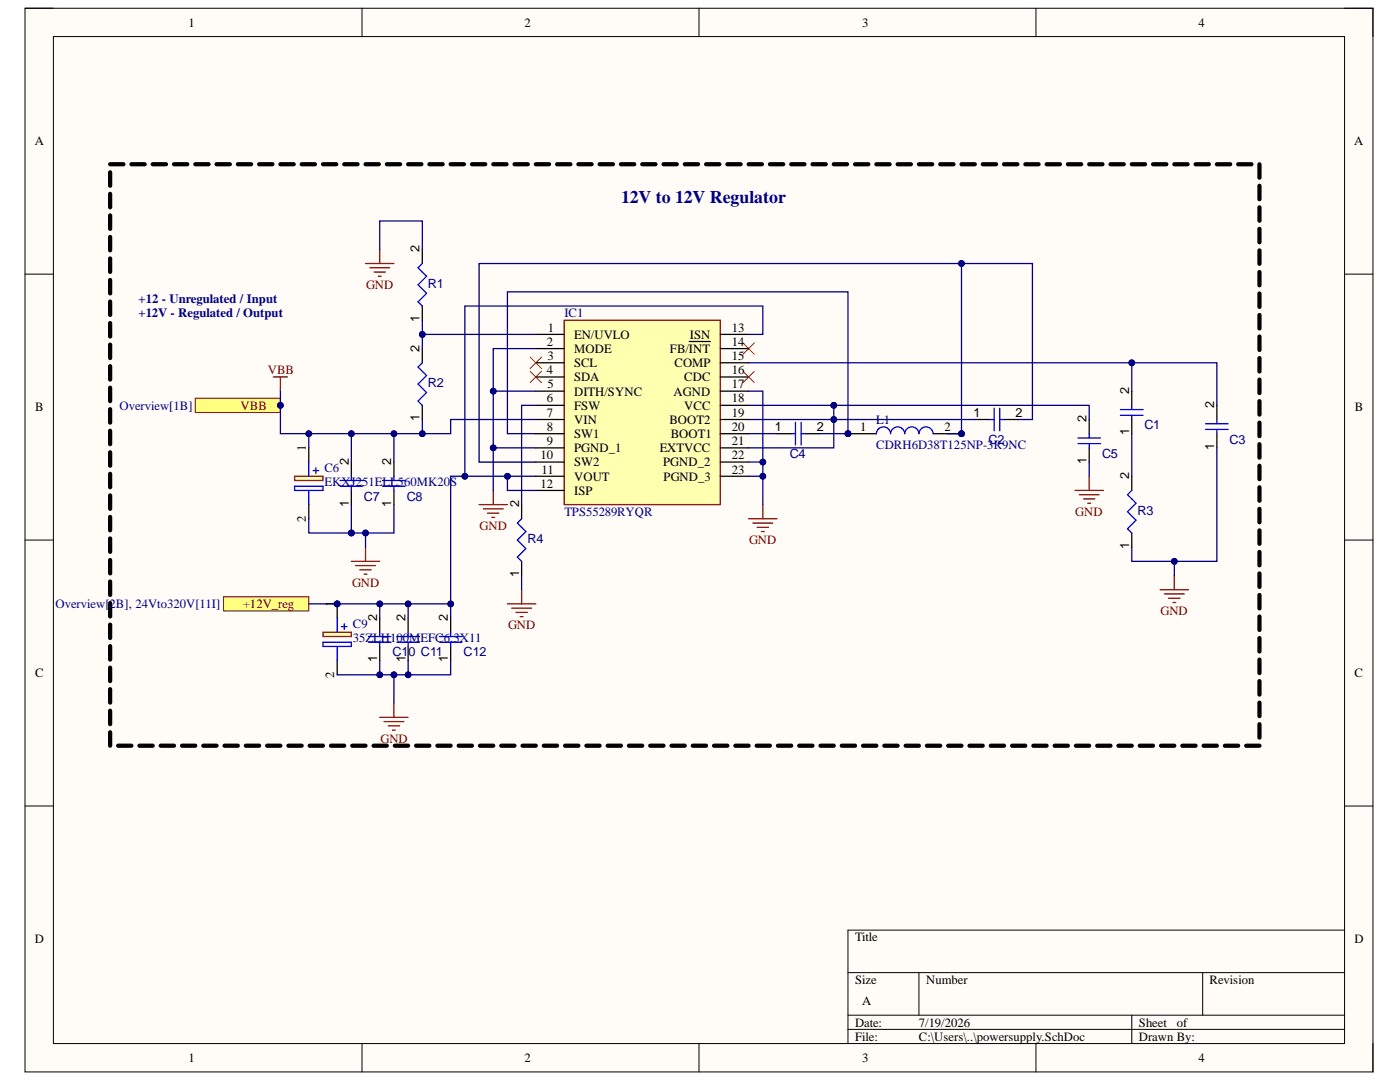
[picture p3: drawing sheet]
<svg xmlns="http://www.w3.org/2000/svg" width="279mm" height="216mm" viewBox="0 0 279 216" stroke-linecap="round" stroke-linejoin="round" font-family="sans-serif">
<defs><g id="words">
<text font-size="3.5" fill="#000080" x="124" y="40.5">12V to 12V Regulator</text>
<g font-size="2.5">
<text x="37.6" y="5.3">1</text>
<text x="104.7" y="5.3">2</text>
<text x="172.1" y="5.3">3</text>
<text x="239.2" y="5.3">4</text>
<text x="6.9" y="29">A</text>
<text x="270.2" y="29">A</text>
<text x="83.7" y="50.3" transform="rotate(-90 83.7 50.3)">2</text>
<text x="83.7" y="64.2" transform="rotate(-90 83.7 64.2)">1</text>
<text x="83.7" y="70.1" transform="rotate(-90 83.7 70.1)">2</text>
<text x="109.2" y="69">2</text>
<text x="109.2" y="71.8">3</text>
<text x="109.3" y="66.2">1</text>
<text x="114.6" y="67.6">EN/UVLO</text>
<text x="114.6" y="70.4">MODE</text>
<text x="133.7" y="70.4">FB/INT</text>
<text x="137.7" y="67.6">ISN</text>
<text x="146" y="66.2">13</text>
<text x="146" y="69">14</text>
<text x="146" y="71.8">15</text>
<text x="109.2" y="74.6">4</text>
<text x="109.2" y="77.5">5</text>
<text x="114.6" y="73.3">SCL</text>
<text x="114.6" y="76.1">SDA</text>
<text x="134.6" y="73.3">COMP</text>
<text x="136.6" y="76.1">CDC</text>
<text x="146" y="74.6">16</text>
<text x="146" y="77.5">17</text>
<text x="7" y="82.1">B</text>
<text x="109.2" y="80.3">6</text>
<text x="109.2" y="83.2">7</text>
<text x="114.6" y="78.9">DITH/SYNC</text>
<text x="114.6" y="81.7">FSW</text>
<text x="134.4" y="78.9">AGND</text>
<text x="136.6" y="81.7">VCC</text>
<text x="146" y="80.3">18</text>
<text x="146" y="83.2">19</text>
<text x="194.3" y="83.2">1</text>
<text x="202.7" y="83.2">2</text>
<text x="225.3" y="78.6" transform="rotate(-90 225.3 78.6)">2</text>
<text x="242.3" y="81.5" transform="rotate(-90 242.3 81.5)">2</text>
<text x="270.4" y="82.1">B</text>
<text x="61" y="89.9" transform="rotate(-90 61 89.9)">1</text>
<text x="83.7" y="84.1" transform="rotate(-90 83.7 84.1)">1</text>
<text x="109.2" y="86">8</text>
<text x="109.2" y="88.8">9</text>
<text x="114.6" y="84.6">VIN</text>
<text x="114.6" y="87.4">SW1</text>
<text x="133.6" y="84.6">BOOT2</text>
<text x="133.9" y="87.4">BOOT1</text>
<text x="146" y="86">20</text>
<text x="146" y="88.8">21</text>
<text x="154.7" y="86">1</text>
<text x="163" y="86">2</text>
<text x="171.6" y="86">1</text>
<text x="188.5" y="86">2</text>
<text x="216.8" y="84.3" transform="rotate(-90 216.8 84.3)">2</text>
<text x="225.3" y="86.9" transform="rotate(-90 225.3 86.9)">1</text>
<text x="242.3" y="89.8" transform="rotate(-90 242.3 89.8)">1</text>
<text x="69.6" y="92.8" transform="rotate(-90 69.6 92.8)">2</text>
<text x="78" y="92.8" transform="rotate(-90 78 92.8)">2</text>
<text x="107.9" y="91.6">10</text>
<text x="108.1" y="94.5">11</text>
<text x="114.6" y="90.3">PGND_1</text>
<text x="114.6" y="93.1">SW2</text>
<text x="114.6" y="95.9">VOUT</text>
<text x="131.7" y="90.3">EXTVCC</text>
<text x="132.3" y="93.1">PGND_2</text>
<text x="132.4" y="95.9">PGND_3</text>
<text x="146" y="91.6">22</text>
<text x="146" y="94.5">23</text>
<text x="216.8" y="92.5" transform="rotate(-90 216.8 92.5)">1</text>
<text x="225.3" y="95.6" transform="rotate(-90 225.3 95.6)">2</text>
<text x="69.6" y="101.1" transform="rotate(-90 69.6 101.1)">1</text>
<text x="78" y="101.1" transform="rotate(-90 78 101.1)">1</text>
<text x="103.6" y="101.2" transform="rotate(-90 103.6 101.2)">2</text>
<text x="107.9" y="97.3">12</text>
<text x="114.6" y="98.7">ISP</text>
<text x="61" y="104.1" transform="rotate(-90 61 104.1)">2</text>
<text x="225.3" y="109.5" transform="rotate(-90 225.3 109.5)">1</text>
<text x="103.6" y="115.2" transform="rotate(-90 103.6 115.2)">1</text>
<text x="66.7" y="121" transform="rotate(-90 66.7 121)">1</text>
<text x="75.3" y="123.9" transform="rotate(-90 75.3 123.9)">2</text>
<text x="80.9" y="123.9" transform="rotate(-90 80.9 123.9)">2</text>
<text x="89.4" y="123.9" transform="rotate(-90 89.4 123.9)">2</text>
<text x="7" y="135.1">C</text>
<text x="66.7" y="135.2" transform="rotate(-90 66.7 135.2)">2</text>
<text x="75.3" y="132.2" transform="rotate(-90 75.3 132.2)">1</text>
<text x="80.9" y="132.2" transform="rotate(-90 80.9 132.2)">1</text>
<text x="89.4" y="132.2" transform="rotate(-90 89.4 132.2)">1</text>
<text x="270.3" y="135.1">C</text>
<text x="6.9" y="188.2">D</text>
<text x="170.6" y="187.9">Title</text>
<text x="270.3" y="188.2">D</text>
<text x="170.6" y="196.3">Size</text>
<text x="184.8" y="196.3">Number</text>
<text x="241.4" y="196.3">Revision</text>
<text x="172.1" y="200.6">A</text>
<text x="170.6" y="204.9">Date:</text>
<text x="170.6" y="207.6">File:</text>
<text x="183.4" y="204.9">7/19/2026</text>
<text x="183.4" y="207.6">C:\Users\..\powersupply.SchDoc</text>
<text x="227.3" y="204.9">Sheet</text>
<text x="227.3" y="207.6">Drawn By:</text>
<text x="234.9" y="204.9">of</text>
<text x="37.6" y="211.9">1</text>
<text x="104.7" y="211.9">2</text>
<text x="172.1" y="211.9">3</text>
<text x="239.2" y="211.9">4</text>
</g>
<g font-size="2.5" fill="#800000">
<text x="73.1" y="57.6">GND</text>
<text x="53.4" y="74.6">VBB</text>
<text x="48" y="81.7">VBB</text>
<text x="95.7" y="105.8">GND</text>
<text x="214.6" y="102.9">GND</text>
<text x="149.5" y="108.6">GND</text>
<text x="70.3" y="117.1">GND</text>
<text x="48.5" y="121.4">+12V_reg</text>
<text x="101.4" y="125.6">GND</text>
<text x="231.6" y="122.8">GND</text>
<text x="75.9" y="148.2">GND</text>
</g>
<g font-size="2.5" fill="#000080">
<text x="85.4" y="57.4">R1</text>
<text x="27.6" y="60.5">+12 - Unregulated / Input</text>
<text x="27.6" y="63.3">+12V - Regulated / Output</text>
<text x="112.6" y="63.3">IC1</text>
<text x="85.4" y="77.2">R2</text>
<text x="23.8" y="81.7">Overview[1B]</text>
<text x="174.9" y="84.6">L1</text>
<text x="174.9" y="89.7">CDRH6D38T125NP-3R9NC</text>
<text x="197.3" y="88.6">C2</text>
<text x="228.4" y="85.7">C1</text>
<text x="245.4" y="88.6">C3</text>
<text x="64.8" y="94.1">C6</text>
<text x="157.6" y="91.4">C4</text>
<text x="219.9" y="91.4">C5</text>
<text x="64.8" y="97">EKXJ251ELL560MK20S</text>
<text x="72.6" y="99.9">C7</text>
<text x="81.2" y="99.9">C8</text>
<text x="112.6" y="102.9">TPS55289RYQR</text>
<text x="227" y="102.7">R3</text>
<text x="105.3" y="108.3">R4</text>
<text x="11.1" y="121.4">Overview[2B], 24Vto320V[11I]</text>
<text x="70.4" y="125.3">C9</text>
<text x="70.4" y="128.1">35ZLH100MEFC6.3X11</text>
<text x="78.3" y="131">C1</text>
<text x="81.5" y="131">0 C11</text>
<text x="92.5" y="131">C12</text>
</g>
</g></defs>
<path d="M5 1.6h269v212.3h-269z" fill-rule="evenodd" fill="#fffcf8"/>
<path d="M5 1.6h269v212.3h-269z" fill="none" stroke="#000" stroke-width=".2"/>
<path d="M10.7 7.3h257.6v200.9h-257.6z" fill-rule="evenodd" fill="#fffcf8"/>
<g fill="none" stroke="#000" stroke-width=".2">
<path d="M5 1.6h5.7M10.7 7.3h257.6v200.9h-257.6zM72.2 1.6v5.7M139.5 1.6v5.7M206.8 1.6v5.7M268.3 1.6h5.7v5.7M5 54.7h5.7M268.3 54.7h5.7M5 107.8h5.7M268.3 107.8h5.7M5 160.8h5.7M268.3 160.8h5.7"/>
<path d="M169.2 194.1h99.1M183.4 194.1v8.5M240 194.1v8.5M268.3 185.6h-99.1v22.6M72.2 208.2v5.7M139.5 208.2v5.7M169.2 202.6h99.1M169.2 205.4h99.1M206.8 208.2v5.7M225.9 202.6v5.6M274 208.2v5.7"/>
</g>
<g fill="none" stroke="#000" stroke-width=".25">
<path d="M84.3 49.8v2.8M84.3 61.1v2.8M84.3 69.6v2.8M225.9 78.1v2.8M70.1 92.2v2.8M70.1 97.9v2.8M78.6 92.2v2.8M78.6 97.9v2.8M84.3 80.9v2.8M155.1 86.5h2.8M160.7 86.5h2.9M194.7 83.7h2.8"/>
<path d="M200.4 83.7h2.8M217.4 83.7v2.8M217.4 89.4v2.8M225.9 83.7v2.8M225.9 95v2.9M242.9 80.9v2.8M242.9 86.5v2.9M104.1 100.7v2.8M104.1 112v2.8M225.9 106.3v2.9M75.8 123.3v2.9M75.8 129v2.8"/>
<path d="M81.4 123.3v2.9M81.4 129v2.8M89.9 123.3v2.9M89.9 129v2.8"/>
</g>
<g fill="none" stroke="#00f" stroke-width=".25">
<path d="M84.3 52.6l-.9 .8 1.7 1.7-1.7 1.7 1.7 1.7-1.7 1.7 .9 .9M84.3 72.4l-.9 .8 1.7 1.7-1.7 1.7 1.7 1.7-1.7 1.7 .9 .9M67.9 95.9h4.5M67.9 97h4.5M70.1 95v.9M70.1 97v.9M76.3 95.9h4.6M76.3 97h4.6M78.6 95v.9M78.6 97v.9M157.9 86.5h.9M158.8 84.3v4.5"/>
<path d="M159.9 84.3v4.5M159.9 86.5h.8M197.5 83.7h.9M198.4 81.5v4.5M199.5 81.5v4.5M199.5 83.7h.9M215.1 87.4h4.5M215.1 88.5h4.5M217.4 86.5v.9M217.4 88.5v.9M223.6 81.7h4.5M223.6 82.9h4.5"/>
<path d="M225.9 80.9v.8M225.9 82.9v.8M225.9 97.9l-.9 .8 1.7 1.7-1.7 1.7 1.7 1.7-1.7 1.7 .9 .8M240.6 84.6h4.5M240.6 85.7h4.5M242.9 83.7v.9M242.9 85.7v.8M104.1 103.5l-.8 .9 1.7 1.7-1.7 1.7 1.7 1.7-1.7 1.7 .8 .8M73.5 127h4.6M73.5 128.1h4.6M75.8 126.2v.8M75.8 128.1v.9"/>
<path d="M79.2 127h4.5M79.2 128.1h4.5M81.4 126.2v.8M81.4 128.1v.9M87.7 127h4.5M87.7 128.1h4.5M89.9 126.2v.8M89.9 128.1v.9"/>
</g>
<g fill="none" stroke="#800000" stroke-width=".25">
<path d="M73 52.6h5.6M73.8 53.4h4M74.7 54.3h2.2M75.5 55.1h.6M75.8 49.8v2.8M54.5 75.2h2.9M56 75.2v2.9M98.4 97.9v2.8M214.5 97.9h5.7M215.4 98.7h3.9M216.2 99.6h2.3M217.4 95v2.9"/>
<path d="M70.1 112h5.7M71 112.9h3.9M71.8 113.7h2.3M72.7 114.6h.5M73 109.2v2.8M95.6 100.7h5.7M96.5 101.5h3.9M97.3 102.4h2.3M98.2 103.2h.5M104.1 117.7v2.8M149.4 103.5h5.7M150.3 104.4h3.9"/>
<path d="M151.1 105.2h2.3M152 106.1h.5M152.2 100.7v2.8M217.1 100.4h.6M231.5 117.7h5.7M232.4 118.5h3.9M233.2 119.4h2.3M234.4 114.8v2.9M101.3 120.5h5.6M102.1 121.3h4M103 122.2h2.2M103.8 123h.6"/>
<path d="M234.1 120.2h.5M75.8 143.1h5.6M76.6 144h4M77.5 144.8h2.2M78.3 145.7h.6M78.6 140.3v2.8"/>
</g>
<path d="M105.8 71.3l2.3 2.2M105.8 74.1l2.3 2.2M108.1 71.3l-2.3 2.2M108.1 74.1l-2.3 2.2M148.3 74.1l2.2 2.2M148.3 68.4l2.2 2.3M150.5 74.1l-2.2 2.2M150.5 68.4l-2.2 2.3" fill="none" stroke="#f00" stroke-width=".2"/>
<g fill="none" stroke="#000" stroke-width=".85">
<path d="M22 34.4v2.7M22 38.7v2.7M22 32.8h2.6M26.2 32.8h2.7M30.5 32.8h2.6M34.7 32.8h2.7M39 32.8h2.6M43.2 32.8h2.7M47.5 32.8h2.6M51.7 32.8h2.7M56 32.8h2.6M60.2 32.8h2.7"/>
<path d="M64.5 32.8h2.6M68.7 32.8h2.7M73 32.8h2.6M77.2 32.8h2.7M81.4 32.8h2.7M85.7 32.8h2.7M89.9 32.8h2.7M94.2 32.8h2.6M98.4 32.8h2.7M102.7 32.8h2.6M106.9 32.8h2.7M111.2 32.8h2.6"/>
<path d="M115.4 32.8h2.7M119.7 32.8h2.6M123.9 32.8h2.7M128.2 32.8h2.6M132.4 32.8h2.7M136.7 32.8h2.6M140.9 32.8h2.7M145.2 32.8h2.6M149.4 32.8h2.7M153.7 32.8h2.6M157.9 32.8h2.7M162.2 32.8h2.6"/>
<path d="M166.4 32.8h2.7M170.6 32.8h2.7M174.9 32.8h2.6M179.1 32.8h2.7M183.4 32.8h2.6M187.6 32.8h2.7M191.9 32.8h2.6M196.1 32.8h2.7M200.4 32.8h2.6M204.6 32.8h2.7M208.9 32.8h2.6M213.1 32.8h2.7"/>
<path d="M217.4 32.8h2.6M221.6 32.8h2.7M225.9 32.8h2.6M230.1 32.8h2.7M234.4 32.8h2.6M238.6 32.8h2.7M242.9 32.8h2.6M247.1 32.8h2.7M251.4 32.8v2.7M251.4 37.1v2.7M22 43v2.7M22 47.3v2.7"/>
<path d="M22 51.6v2.7M22 55.9v2.7M251.4 41.4v2.6M251.4 45.7v2.6M251.4 50v2.6M251.4 54.3v2.6M251.4 58.6v2.6M22 60.2v2.7M22 64.5v2.6M22 68.8v2.6M22 73.1v2.6M22 77.4v2.6"/>
<path d="M251.4 62.9v2.6M251.4 67.1v2.7M251.4 71.4v2.7M251.4 75.7v2.7M22 81.7v2.6M22 86v2.6M22 90.2v2.7M22 94.5v2.7M22 98.8v2.7M251.4 80v2.7M251.4 84.3v2.7M251.4 88.6v2.7"/>
<path d="M251.4 92.9v2.7M251.4 97.2v2.7M22 103.1v2.7M22 107.4v2.7M22 111.7v2.7M22 116v2.7M251.4 101.5v2.7M251.4 105.8v2.7M251.4 110.1v2.7M251.4 114.4v2.7M251.4 118.7v2.7M22 120.3v2.7"/>
<path d="M22 124.6v2.7M22 128.9v2.7M22 133.2v2.7M22 137.5v2.7M251.4 123v2.7M251.4 127.3v2.7M251.4 131.6v2.7M251.4 135.9v2.7M22 141.8v2.7M22 146.1v2.7M23.6 148.8h2.6M27.8 148.8h2.7"/>
<path d="M32.1 148.8h2.6M36.3 148.8h2.7M40.6 148.8h2.6M44.8 148.8h2.7M49.1 148.8h2.6M53.3 148.8h2.7M57.6 148.8h2.6M61.8 148.8h2.7M66 148.8h2.7M70.3 148.8h2.7M74.5 148.8h2.7M78.8 148.8h2.6"/>
<path d="M83 148.8h2.7M87.3 148.8h2.6M91.5 148.8h2.7M95.8 148.8h2.6M100 148.8h2.7M104.3 148.8h2.6M108.5 148.8h2.7M112.8 148.8h2.6M117 148.8h2.7M121.3 148.8h2.6M125.5 148.8h2.7M129.8 148.8h2.6"/>
<path d="M134 148.8h2.7M138.3 148.8h2.6M142.5 148.8h2.7M146.8 148.8h2.6M151 148.8h2.7M155.3 148.8h2.6M159.5 148.8h2.7M163.7 148.8h2.7M168 148.8h2.6M172.2 148.8h2.7M176.5 148.8h2.6M180.7 148.8h2.7"/>
<path d="M185 148.8h2.6M189.2 148.8h2.7M193.5 148.8h2.6M197.7 148.8h2.7M202 148.8h2.6M206.2 148.8h2.7M210.5 148.8h2.6M214.7 148.8h2.7M219 148.8h2.6M223.2 148.8h2.7M227.5 148.8h2.6M231.7 148.8h2.7"/>
<path d="M236 148.8h2.6M240.2 148.8h2.7M244.5 148.8h2.6M248.7 148.8h2.7M251.4 140.2v2.7M251.4 144.5v2.7"/>
</g>
<path d="M39 79.5h17v2.8h-17z" fill-rule="evenodd" fill="#ffff80"/>
<path d="M39 79.5h17v2.8h-17z" fill="none" stroke="#800000" stroke-width=".2"/>
<circle cx="56" cy="80.9" r=".57" fill="#000080"/>
<circle cx="56" cy="80.9" r=".57" fill="none" stroke="#000080" stroke-width=".2"/>
<path d="M44.6 119.1h17v2.8h-17z" fill-rule="evenodd" fill="#ffff80"/>
<path d="M44.6 119.1h17v2.8h-17z" fill="none" stroke="#800000" stroke-width=".2"/>
<path d="M112.6 63.9h31.1v36.8h-31.1z" fill-rule="evenodd" fill="#ffffb0"/>
<path d="M112.6 63.9h31.1v36.8h-31.1z" fill="none" stroke="#800000" stroke-width=".25"/>
<g fill="none" stroke="#000" stroke-width=".25">
<path d="M106.9 66.7h5.7M106.9 69.6h5.7M106.9 72.4h5.7M106.9 75.2h5.7M106.9 78.1h5.7M137.6 68.1h4.2M143.7 66.7h5.7M143.7 69.6h5.7M143.7 72.4h5.7M143.7 75.2h5.7M143.7 78.1h5.7M106.9 80.9h5.7"/>
<path d="M106.9 83.7h5.7M106.9 86.5h5.7M106.9 89.4h5.7M106.9 92.2h5.7M106.9 95h5.7M106.9 97.9h5.7M143.7 80.9h5.7M143.7 83.7h5.7M143.7 86.5h5.7M143.7 89.4h5.7M143.7 92.2h5.7M143.7 95h5.7"/>
</g>
<circle cx="169.2" cy="86.5" r=".57" fill="#000080"/>
<circle cx="169.2" cy="86.5" r=".57" fill="none" stroke="#000080" stroke-width=".2"/>
<circle cx="191.9" cy="86.5" r=".57" fill="#000080"/>
<circle cx="191.9" cy="86.5" r=".57" fill="none" stroke="#000080" stroke-width=".2"/>
<path d="M169.2 86.5h5.7" fill="none" stroke="#000" stroke-width=".25"/>
<circle cx="169.2" cy="86.5" r=".57" fill="#000080"/>
<circle cx="169.2" cy="86.5" r=".57" fill="none" stroke="#000080" stroke-width=".2"/>
<path d="M186.2 86.5h5.7" fill="none" stroke="#000" stroke-width=".25"/>
<circle cx="191.9" cy="86.5" r=".57" fill="#000080"/>
<circle cx="191.9" cy="86.5" r=".57" fill="none" stroke="#000080" stroke-width=".2"/>
<path d="M174.9 86.5a1.42 1.42 0 0 1 1.4-1.3 1.42 1.42 0 0 1 1.4 1.3 1.42 1.42 0 0 1 1.4-1.3 1.42 1.42 0 0 1 1.5 1.3 1.42 1.42 0 0 1 1.4-1.3 1.42 1.42 0 0 1 1.4 1.3 1.42 1.42 0 0 1 1.4-1.3 1.42 1.42 0 0 1 1.4 1.3" fill="none" stroke="#00f" stroke-width=".25"/>
<path d="M58.8 95h5.7v.9h-5.7z" fill-rule="evenodd" fill="#ffffb0"/>
<path d="M58.8 95h5.7v.9h-5.7z" fill="none" stroke="#800000" stroke-width=".25"/>
<path d="M61.6 89.4v2.8M61.6 100.7v2.8" fill="none" stroke="#000" stroke-width=".25"/>
<path d="M58.8 97h5.7v.9h-5.7zM61.6 92.2v2.8M61.6 97.9v2.8M62.5 93.9h1.1M63 93.3v1.2" fill="none" stroke="#00f" stroke-width=".25"/>
<circle cx="67.3" cy="120.5" r=".57" fill="#000080"/>
<circle cx="67.3" cy="120.5" r=".57" fill="none" stroke="#000080" stroke-width=".2"/>
<path d="M64.5 126.2h5.6v.8h-5.6z" fill-rule="evenodd" fill="#ffffb0"/>
<path d="M64.5 126.2h5.6v.8h-5.6z" fill="none" stroke="#800000" stroke-width=".25"/>
<path d="M67.3 120.5v2.8" fill="none" stroke="#000" stroke-width=".25"/>
<circle cx="67.3" cy="120.5" r=".57" fill="#000080"/>
<circle cx="67.3" cy="120.5" r=".57" fill="none" stroke="#000080" stroke-width=".2"/>
<path d="M67.3 131.8v2.8" fill="none" stroke="#000" stroke-width=".25"/>
<path d="M64.5 128.1h5.6v.9h-5.6zM67.3 123.3v2.9M67.3 129v2.8M68.1 125h1.2M68.7 124.5v1.1" fill="none" stroke="#00f" stroke-width=".25"/>
<path d="M106.9 86.5h-5.6v-28.3h67.9v28.3h-5.6M149.4 86.5h5.7" fill="none" stroke="#000080" stroke-width=".25"/>
<circle cx="169.2" cy="86.5" r=".57" fill="#000080"/>
<circle cx="169.2" cy="86.5" r=".57" fill="none" stroke="#000080" stroke-width=".2"/>
<path d="M189.1 86.5h2.8v-33.9h-96.3v39.6h11.3" fill="none" stroke="#000080" stroke-width=".25"/>
<circle cx="191.9" cy="86.5" r=".57" fill="#000080"/>
<circle cx="191.9" cy="86.5" r=".57" fill="none" stroke="#000080" stroke-width=".2"/>
<circle cx="191.9" cy="52.6" r=".57" fill="#000080"/>
<circle cx="191.9" cy="52.6" r=".57" fill="none" stroke="#000080" stroke-width=".2"/>
<path d="M149.4 83.7h45.3" fill="none" stroke="#000080" stroke-width=".25"/>
<circle cx="166.4" cy="83.7" r=".57" fill="#000080"/>
<circle cx="166.4" cy="83.7" r=".57" fill="none" stroke="#000080" stroke-width=".2"/>
<path d="M191.9 52.6h14.1v31.1h-2.8" fill="none" stroke="#000080" stroke-width=".25"/>
<circle cx="191.9" cy="52.6" r=".57" fill="#000080"/>
<circle cx="191.9" cy="52.6" r=".57" fill="none" stroke="#000080" stroke-width=".2"/>
<path d="M106.9 66.7h-22.6v2.9" fill="none" stroke="#000080" stroke-width=".25"/>
<circle cx="84.3" cy="66.7" r=".57" fill="#000080"/>
<circle cx="84.3" cy="66.7" r=".57" fill="none" stroke="#000080" stroke-width=".2"/>
<path d="M84.3 83.7v2.8h5.6v-2.8h17" fill="none" stroke="#000080" stroke-width=".25"/>
<circle cx="84.3" cy="86.5" r=".57" fill="#000080"/>
<circle cx="84.3" cy="86.5" r=".57" fill="none" stroke="#000080" stroke-width=".2"/>
<path d="M84.3 63.9v2.8" fill="none" stroke="#000080" stroke-width=".25"/>
<circle cx="84.3" cy="66.7" r=".57" fill="#000080"/>
<circle cx="84.3" cy="66.7" r=".57" fill="none" stroke="#000080" stroke-width=".2"/>
<path d="M75.8 49.8v-5.7h8.5v5.7M84.3 86.5h-22.7v2.9" fill="none" stroke="#000080" stroke-width=".25"/>
<circle cx="84.3" cy="86.5" r=".57" fill="#000080"/>
<circle cx="84.3" cy="86.5" r=".57" fill="none" stroke="#000080" stroke-width=".2"/>
<circle cx="78.6" cy="86.5" r=".57" fill="#000080"/>
<circle cx="78.6" cy="86.5" r=".57" fill="none" stroke="#000080" stroke-width=".2"/>
<circle cx="70.1" cy="86.5" r=".57" fill="#000080"/>
<circle cx="70.1" cy="86.5" r=".57" fill="none" stroke="#000080" stroke-width=".2"/>
<circle cx="61.6" cy="86.5" r=".57" fill="#000080"/>
<circle cx="61.6" cy="86.5" r=".57" fill="none" stroke="#000080" stroke-width=".2"/>
<path d="M78.6 86.5v5.7" fill="none" stroke="#000080" stroke-width=".25"/>
<circle cx="78.6" cy="86.5" r=".57" fill="#000080"/>
<circle cx="78.6" cy="86.5" r=".57" fill="none" stroke="#000080" stroke-width=".2"/>
<path d="M70.1 86.5v5.7" fill="none" stroke="#000080" stroke-width=".25"/>
<circle cx="70.1" cy="86.5" r=".57" fill="#000080"/>
<circle cx="70.1" cy="86.5" r=".57" fill="none" stroke="#000080" stroke-width=".2"/>
<path d="M70.1 100.7v5.6" fill="none" stroke="#000080" stroke-width=".25"/>
<circle cx="70.1" cy="106.3" r=".57" fill="#000080"/>
<circle cx="70.1" cy="106.3" r=".57" fill="none" stroke="#000080" stroke-width=".2"/>
<path d="M56 78.1v8.4h5.6" fill="none" stroke="#000080" stroke-width=".25"/>
<circle cx="61.6" cy="86.5" r=".57" fill="#000080"/>
<circle cx="61.6" cy="86.5" r=".57" fill="none" stroke="#000080" stroke-width=".2"/>
<circle cx="56" cy="80.9" r=".57" fill="#000080"/>
<circle cx="56" cy="80.9" r=".57" fill="none" stroke="#000080" stroke-width=".2"/>
<path d="M166.4 80.9v8.5h-17" fill="none" stroke="#000080" stroke-width=".25"/>
<circle cx="166.4" cy="80.9" r=".57" fill="#000080"/>
<circle cx="166.4" cy="80.9" r=".57" fill="none" stroke="#000080" stroke-width=".2"/>
<circle cx="166.4" cy="83.7" r=".57" fill="#000080"/>
<circle cx="166.4" cy="83.7" r=".57" fill="none" stroke="#000080" stroke-width=".2"/>
<path d="M149.4 80.9h68v2.8" fill="none" stroke="#000080" stroke-width=".25"/>
<circle cx="166.4" cy="80.9" r=".57" fill="#000080"/>
<circle cx="166.4" cy="80.9" r=".57" fill="none" stroke="#000080" stroke-width=".2"/>
<path d="M106.9 69.6h-8.5v8.5h8.5M217.4 92.2v2.8" fill="none" stroke="#000080" stroke-width=".25"/>
<circle cx="98.4" cy="78.1" r=".57" fill="#000080"/>
<circle cx="98.4" cy="78.1" r=".57" fill="none" stroke="#000080" stroke-width=".2"/>
<path d="M98.4 78.1v19.8" fill="none" stroke="#000080" stroke-width=".25"/>
<circle cx="98.4" cy="78.1" r=".57" fill="#000080"/>
<circle cx="98.4" cy="78.1" r=".57" fill="none" stroke="#000080" stroke-width=".2"/>
<circle cx="98.4" cy="89.4" r=".57" fill="#000080"/>
<circle cx="98.4" cy="89.4" r=".57" fill="none" stroke="#000080" stroke-width=".2"/>
<path d="M149.4 78.1h2.8v14.1h-2.8M106.9 80.9h-2.8v19.8M104.1 114.8v2.9" fill="none" stroke="#000080" stroke-width=".25"/>
<circle cx="152.2" cy="92.2" r=".57" fill="#000080"/>
<circle cx="152.2" cy="92.2" r=".57" fill="none" stroke="#000080" stroke-width=".2"/>
<path d="M152.2 92.2v2.8h-2.8" fill="none" stroke="#000080" stroke-width=".25"/>
<circle cx="152.2" cy="92.2" r=".57" fill="#000080"/>
<circle cx="152.2" cy="92.2" r=".57" fill="none" stroke="#000080" stroke-width=".2"/>
<circle cx="152.2" cy="95" r=".57" fill="#000080"/>
<circle cx="152.2" cy="95" r=".57" fill="none" stroke="#000080" stroke-width=".2"/>
<path d="M152.2 95v5.7" fill="none" stroke="#000080" stroke-width=".25"/>
<circle cx="152.2" cy="95" r=".57" fill="#000080"/>
<circle cx="152.2" cy="95" r=".57" fill="none" stroke="#000080" stroke-width=".2"/>
<path d="M149.4 72.4h93.5v8.5" fill="none" stroke="#000080" stroke-width=".25"/>
<circle cx="225.9" cy="72.4" r=".57" fill="#000080"/>
<circle cx="225.9" cy="72.4" r=".57" fill="none" stroke="#000080" stroke-width=".2"/>
<path d="M225.9 72.4v5.7" fill="none" stroke="#000080" stroke-width=".25"/>
<circle cx="225.9" cy="72.4" r=".57" fill="#000080"/>
<circle cx="225.9" cy="72.4" r=".57" fill="none" stroke="#000080" stroke-width=".2"/>
<path d="M225.9 86.5v8.5M242.9 89.4v22.6h-17v-2.8" fill="none" stroke="#000080" stroke-width=".25"/>
<circle cx="234.4" cy="112" r=".57" fill="#000080"/>
<circle cx="234.4" cy="112" r=".57" fill="none" stroke="#000080" stroke-width=".2"/>
<path d="M234.4 112v2.8" fill="none" stroke="#000080" stroke-width=".25"/>
<circle cx="234.4" cy="112" r=".57" fill="#000080"/>
<circle cx="234.4" cy="112" r=".57" fill="none" stroke="#000080" stroke-width=".2"/>
<path d="M101.3 95v2.9h5.6" fill="none" stroke="#000080" stroke-width=".25"/>
<circle cx="101.3" cy="95" r=".57" fill="#000080"/>
<circle cx="101.3" cy="95" r=".57" fill="none" stroke="#000080" stroke-width=".2"/>
<path d="M149.4 66.7h2.8v-5.6h-59.4v33.9" fill="none" stroke="#000080" stroke-width=".25"/>
<circle cx="92.8" cy="95" r=".57" fill="#000080"/>
<circle cx="92.8" cy="95" r=".57" fill="none" stroke="#000080" stroke-width=".2"/>
<path d="M106.9 95h-17v25.5h-28.3" fill="none" stroke="#000080" stroke-width=".25"/>
<circle cx="101.3" cy="95" r=".57" fill="#000080"/>
<circle cx="101.3" cy="95" r=".57" fill="none" stroke="#000080" stroke-width=".2"/>
<circle cx="92.8" cy="95" r=".57" fill="#000080"/>
<circle cx="92.8" cy="95" r=".57" fill="none" stroke="#000080" stroke-width=".2"/>
<circle cx="89.9" cy="120.5" r=".57" fill="#000080"/>
<circle cx="89.9" cy="120.5" r=".57" fill="none" stroke="#000080" stroke-width=".2"/>
<circle cx="81.4" cy="120.5" r=".57" fill="#000080"/>
<circle cx="81.4" cy="120.5" r=".57" fill="none" stroke="#000080" stroke-width=".2"/>
<circle cx="75.8" cy="120.5" r=".57" fill="#000080"/>
<circle cx="75.8" cy="120.5" r=".57" fill="none" stroke="#000080" stroke-width=".2"/>
<circle cx="67.3" cy="120.5" r=".57" fill="#000080"/>
<circle cx="67.3" cy="120.5" r=".57" fill="none" stroke="#000080" stroke-width=".2"/>
<path d="M75.8 120.5v2.8" fill="none" stroke="#000080" stroke-width=".25"/>
<circle cx="75.8" cy="120.5" r=".57" fill="#000080"/>
<circle cx="75.8" cy="120.5" r=".57" fill="none" stroke="#000080" stroke-width=".2"/>
<path d="M61.6 103.5v2.8h8.5" fill="none" stroke="#000080" stroke-width=".25"/>
<circle cx="70.1" cy="106.3" r=".57" fill="#000080"/>
<circle cx="70.1" cy="106.3" r=".57" fill="none" stroke="#000080" stroke-width=".2"/>
<path d="M78.6 100.7v5.6h-8.5" fill="none" stroke="#000080" stroke-width=".25"/>
<circle cx="70.1" cy="106.3" r=".57" fill="#000080"/>
<circle cx="70.1" cy="106.3" r=".57" fill="none" stroke="#000080" stroke-width=".2"/>
<circle cx="73" cy="106.3" r=".57" fill="#000080"/>
<circle cx="73" cy="106.3" r=".57" fill="none" stroke="#000080" stroke-width=".2"/>
<path d="M89.9 120.5v2.8" fill="none" stroke="#000080" stroke-width=".25"/>
<circle cx="89.9" cy="120.5" r=".57" fill="#000080"/>
<circle cx="89.9" cy="120.5" r=".57" fill="none" stroke="#000080" stroke-width=".2"/>
<path d="M81.4 120.5v2.8" fill="none" stroke="#000080" stroke-width=".25"/>
<circle cx="81.4" cy="120.5" r=".57" fill="#000080"/>
<circle cx="81.4" cy="120.5" r=".57" fill="none" stroke="#000080" stroke-width=".2"/>
<path d="M81.4 131.8v2.8" fill="none" stroke="#000080" stroke-width=".25"/>
<circle cx="81.4" cy="134.6" r=".57" fill="#000080"/>
<circle cx="81.4" cy="134.6" r=".57" fill="none" stroke="#000080" stroke-width=".2"/>
<path d="M78.6 134.6v5.7" fill="none" stroke="#000080" stroke-width=".25"/>
<circle cx="78.6" cy="134.6" r=".57" fill="#000080"/>
<circle cx="78.6" cy="134.6" r=".57" fill="none" stroke="#000080" stroke-width=".2"/>
<path d="M75.8 131.8v2.8h14.1v-2.8" fill="none" stroke="#000080" stroke-width=".25"/>
<circle cx="75.8" cy="134.6" r=".57" fill="#000080"/>
<circle cx="75.8" cy="134.6" r=".57" fill="none" stroke="#000080" stroke-width=".2"/>
<circle cx="78.6" cy="134.6" r=".57" fill="#000080"/>
<circle cx="78.6" cy="134.6" r=".57" fill="none" stroke="#000080" stroke-width=".2"/>
<circle cx="81.4" cy="134.6" r=".57" fill="#000080"/>
<circle cx="81.4" cy="134.6" r=".57" fill="none" stroke="#000080" stroke-width=".2"/>
<path d="M67.3 134.6h8.5" fill="none" stroke="#000080" stroke-width=".25"/>
<circle cx="75.8" cy="134.6" r=".57" fill="#000080"/>
<circle cx="75.8" cy="134.6" r=".57" fill="none" stroke="#000080" stroke-width=".2"/>
<path d="M98.4 89.4h8.5" fill="none" stroke="#000080" stroke-width=".25"/>
<circle cx="98.4" cy="89.4" r=".57" fill="#000080"/>
<circle cx="98.4" cy="89.4" r=".57" fill="none" stroke="#000080" stroke-width=".2"/>
<path d="M73 106.3v2.9" fill="none" stroke="#000080" stroke-width=".25"/>
<circle cx="73" cy="106.3" r=".57" fill="#000080"/>
<circle cx="73" cy="106.3" r=".57" fill="none" stroke="#000080" stroke-width=".2"/>
<use href="#words"/>
</svg>
